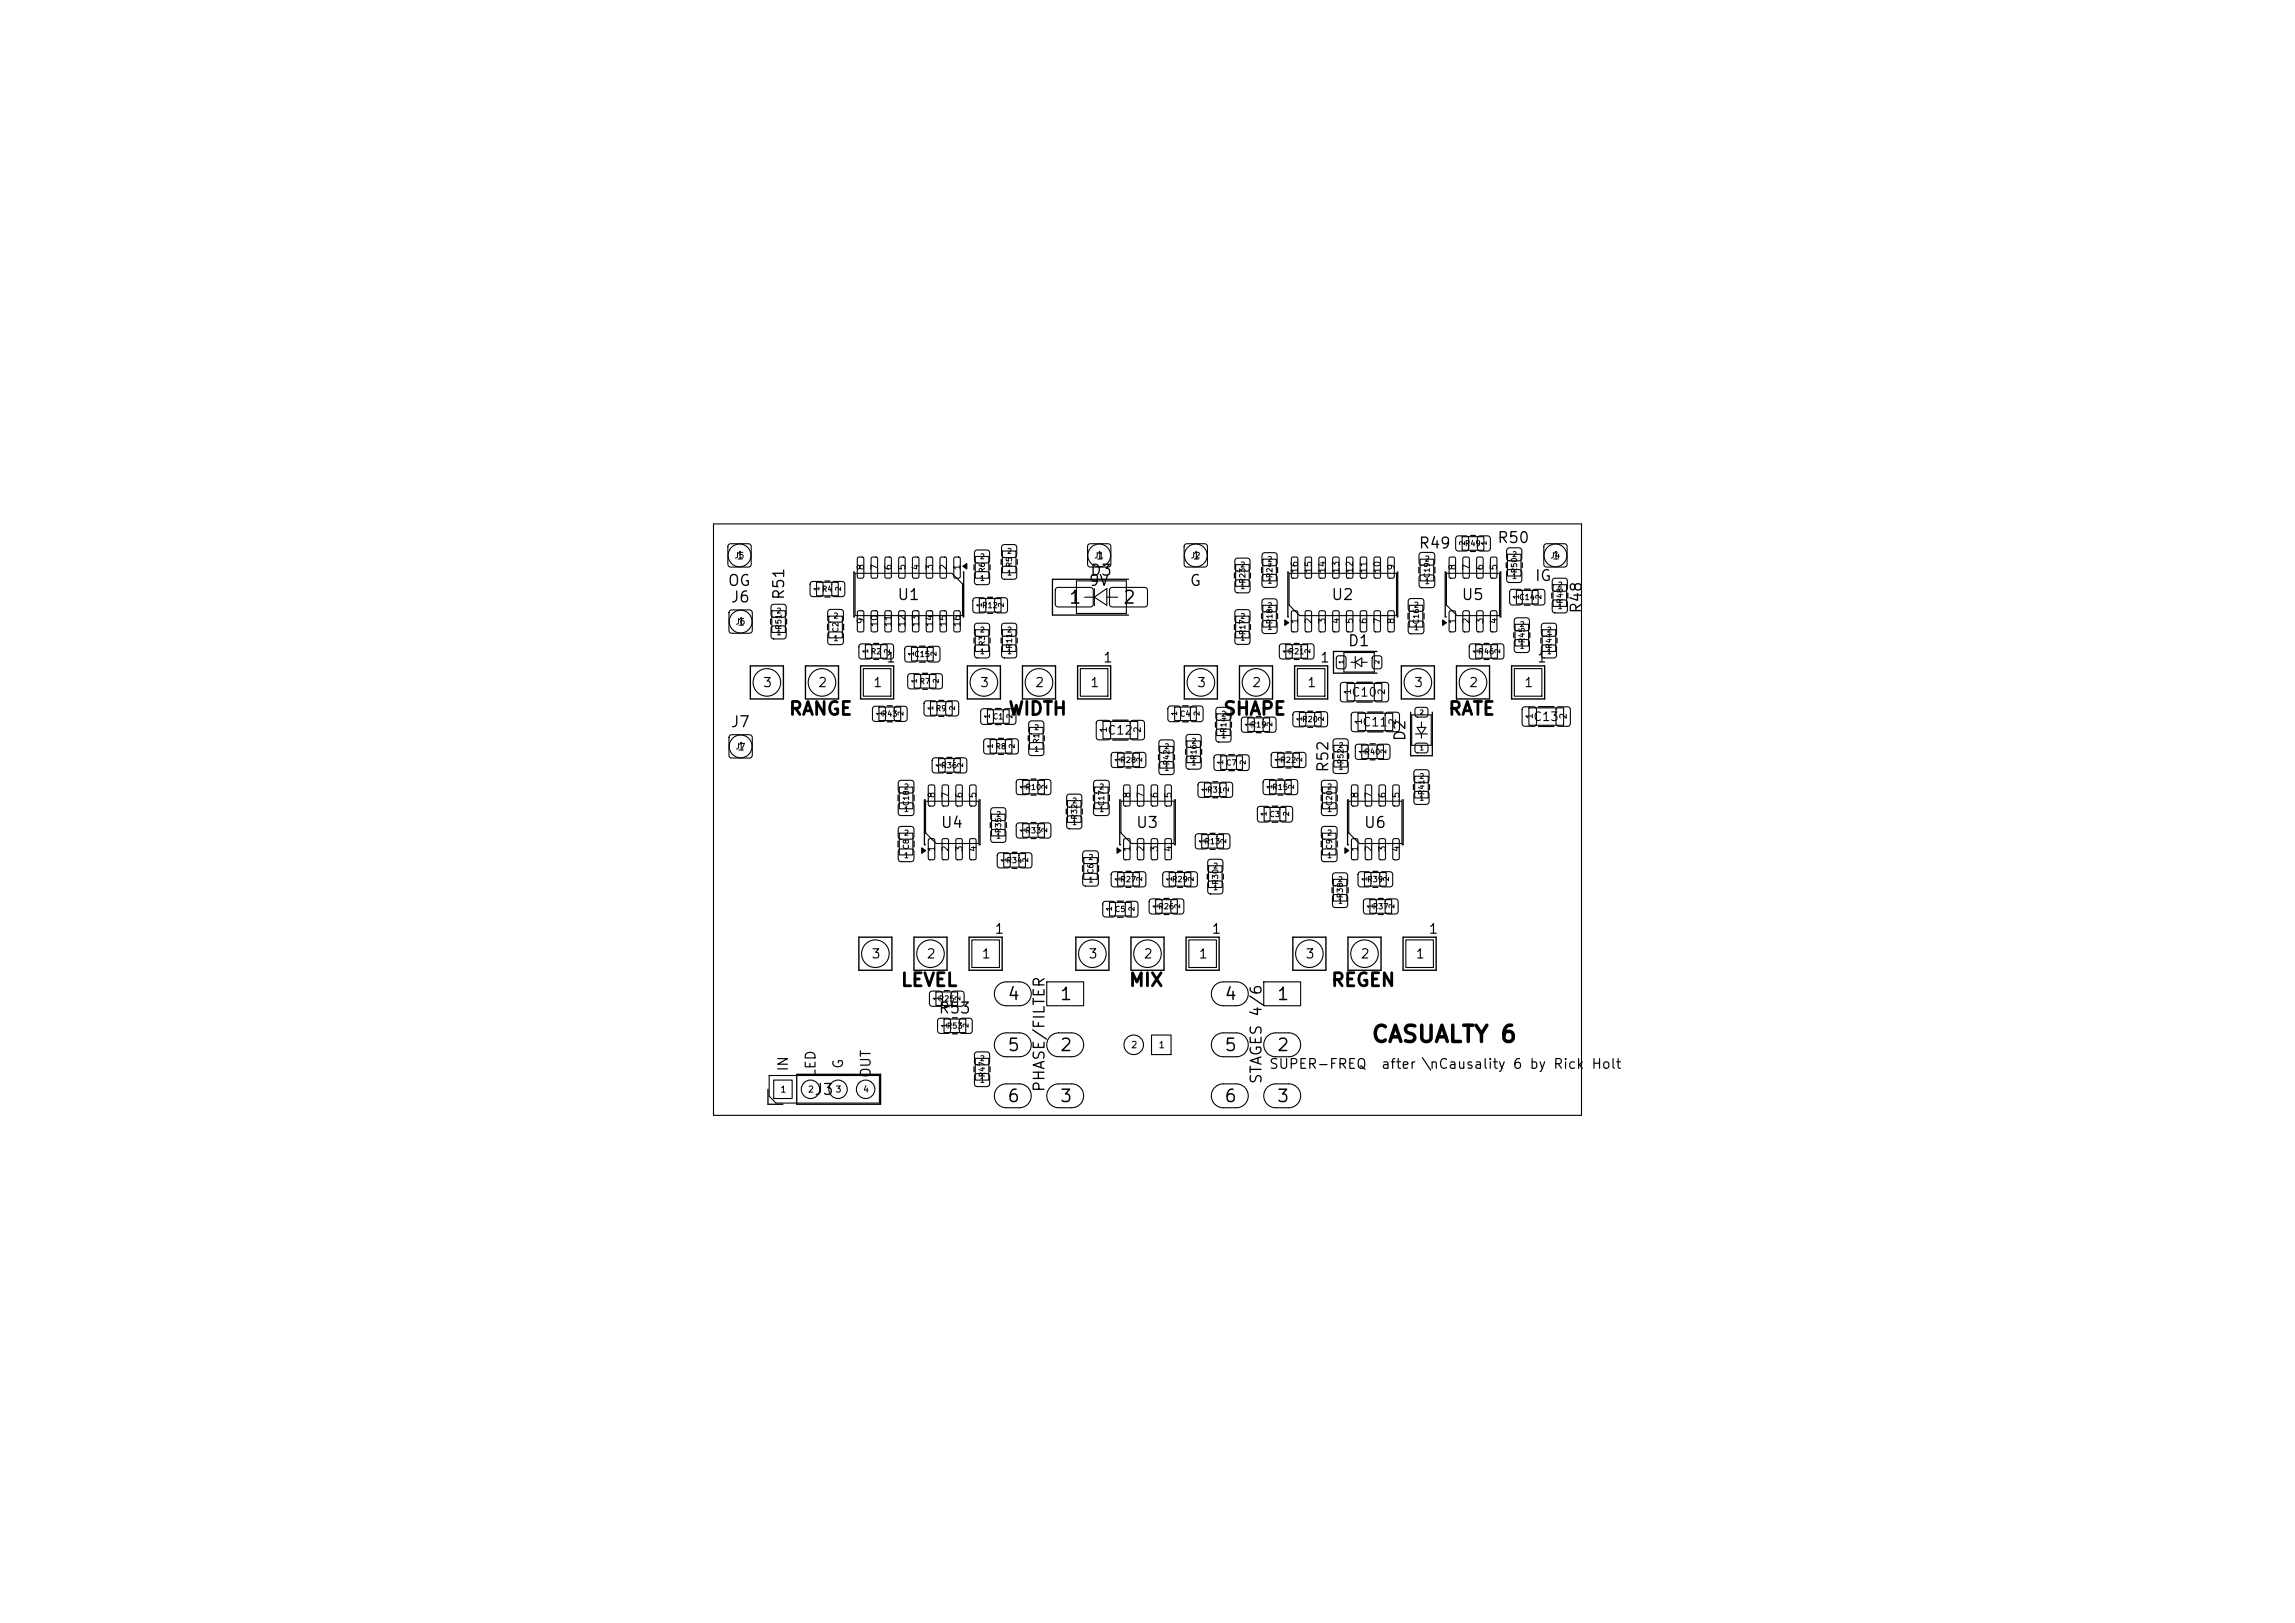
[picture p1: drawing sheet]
<svg xmlns="http://www.w3.org/2000/svg" width="297mm" height="210mm" viewBox="0 0 297 210" stroke-linecap="round" stroke-linejoin="round" font-family="sans-serif">
<defs><g id="words">
<text font-size="2.1" x="177.4" y="135.4">CASUALTY 6</text>
<g font-size="1.7">
<text x="102" y="93">RANGE</text>
<text x="130.4" y="93">WIDTH</text>
<text x="158.2" y="93">SHAPE</text>
<text x="187.3" y="93">RATE</text>
<text x="116.5" y="128.1">LEVEL</text>
<text x="146" y="128.1">MIX</text>
<text x="172.2" y="128.1">REGEN</text>
</g>
<g font-size="1.6">
<text x="138.2" y="78.5">1</text>
<text x="145.2" y="78.5">2</text>
<text x="130.3" y="129.8">4</text>
<text x="137.1" y="129.8">1</text>
<text x="158.4" y="129.8">4</text>
<text x="165.1" y="129.8">1</text>
<text x="130.3" y="136.4">5</text>
<text x="137.1" y="136.4">2</text>
<text x="158.4" y="136.4">5</text>
<text x="165.1" y="136.4">2</text>
<text x="130.3" y="143">6</text>
<text x="137.1" y="143">3</text>
<text x="158.4" y="143">6</text>
<text x="165.1" y="143">3</text>
</g>
<g font-size="1.4">
<text x="183.5" y="71.3">R49</text>
<text x="193.7" y="70.6">R50</text>
<text x="94.1" y="76.2">OG</text>
<text x="101.8" y="77.7" transform="rotate(-90 101.8 77.7)">R51</text>
<text x="116" y="78">U1</text>
<text x="140.8" y="76.2">9V</text>
<text x="141" y="74.8">D3</text>
<text x="153.9" y="76.2">G</text>
<text x="172.2" y="78">U2</text>
<text x="189" y="78">U5</text>
<text x="198.5" y="75.5">IG</text>
<text x="94.5" y="78.3">J6</text>
<text x="174.3" y="84">D1</text>
<text x="205" y="79.5" transform="rotate(-90 205 79.5)">R48</text>
<text x="94.5" y="94.5">J7</text>
<text x="172.3" y="100.1" transform="rotate(-90 172.3 100.1)">R52</text>
<text x="182.2" y="96" transform="rotate(-90 182.2 96)">D2</text>
<text x="121.6" y="107.5">U4</text>
<text x="146.9" y="107.5">U3</text>
<text x="176.4" y="107.5">U6</text>
<text x="121.4" y="131.5">R53</text>
<text x="105.3" y="142">J3</text>
<text x="135.5" y="141.4" transform="rotate(-90 135.5 141.4)">PHASE/FILTER</text>
<text x="163.6" y="140.4" transform="rotate(-90 163.6 140.4)">STAGES 4/6</text>
</g>
<g font-size="1.3">
<text x="114.6" y="86">1</text>
<text x="142.7" y="86">1</text>
<text x="170.7" y="86">1</text>
<text x="198.8" y="86">1</text>
<text x="128.6" y="121.1">1</text>
<text x="156.7" y="121.1">1</text>
<text x="184.8" y="121.1">1</text>
<text x="102.3" y="138.7" transform="rotate(-90 102.3 138.7)">IN</text>
<text x="105.9" y="139.5" transform="rotate(-90 105.9 139.5)">LED</text>
<text x="109.4" y="138.4" transform="rotate(-90 109.4 138.4)">G</text>
<text x="113" y="139.6" transform="rotate(-90 113 139.6)">OUT</text>
<text x="164.1" y="138.6">SUPER-FREQ</text>
<text x="178.7" y="138.6">after \nCausality 6 by Rick Holt</text>
</g>
<g font-size="1.2">
<text x="98.6" y="89.2">3</text>
<text x="105.8" y="89.2">2</text>
<text x="112.9" y="89.2">1</text>
<text x="126.7" y="89.2">3</text>
<text x="133.9" y="89.2">2</text>
<text x="141" y="89.2">1</text>
<text x="154.8" y="89.2">3</text>
<text x="161.9" y="89.2">2</text>
<text x="169.1" y="89.2">1</text>
<text x="182.9" y="89.2">3</text>
<text x="190" y="89.2">2</text>
<text x="197.2" y="89.2">1</text>
<text x="112.7" y="124.3">3</text>
<text x="119.8" y="124.3">2</text>
<text x="127" y="124.3">1</text>
<text x="140.8" y="124.3">3</text>
<text x="147.9" y="124.3">2</text>
<text x="155" y="124.3">1</text>
<text x="168.9" y="124.3">3</text>
<text x="176" y="124.3">2</text>
<text x="183.1" y="124.3">1</text>
</g>
<g font-size="1.1">
<text x="143.2" y="95.3">C12</text>
<text x="174.8" y="90.4">C10</text>
<text x="176.2" y="94.3">C11</text>
<text x="198.3" y="93.6">C13</text>
</g>
<g font-size="1">
<text x="95.2" y="72.6">1</text>
<text x="141.7" y="72.6">1</text>
<text x="154.2" y="72.6">1</text>
<text x="200.8" y="72.6">1</text>
<text x="95.3" y="81.2">1</text>
<text x="95.3" y="97.3">1</text>
</g>
<g font-size=".8">
<text x="112" y="73.9" transform="rotate(-90 112 73.9)">8</text>
<text x="113.8" y="73.9" transform="rotate(-90 113.8 73.9)">7</text>
<text x="115.6" y="73.9" transform="rotate(-90 115.6 73.9)">6</text>
<text x="117.4" y="73.9" transform="rotate(-90 117.4 73.9)">5</text>
<text x="119.1" y="73.9" transform="rotate(-90 119.1 73.9)">4</text>
<text x="120.9" y="73.9" transform="rotate(-90 120.9 73.9)">3</text>
<text x="122.7" y="73.9" transform="rotate(-90 122.7 73.9)">2</text>
<text x="124.5" y="73.9" transform="rotate(-90 124.5 73.9)">1</text>
<text x="168.2" y="74.3" transform="rotate(-90 168.2 74.3)">16</text>
<text x="170" y="74.3" transform="rotate(-90 170 74.3)">15</text>
<text x="171.7" y="74.3" transform="rotate(-90 171.7 74.3)">14</text>
<text x="173.5" y="74.3" transform="rotate(-90 173.5 74.3)">13</text>
<text x="175.3" y="74.3" transform="rotate(-90 175.3 74.3)">12</text>
<text x="177.1" y="74.3" transform="rotate(-90 177.1 74.3)">11</text>
<text x="178.9" y="74.3" transform="rotate(-90 178.9 74.3)">10</text>
<text x="180.7" y="73.9" transform="rotate(-90 180.7 73.9)">9</text>
<text x="188.6" y="73.9" transform="rotate(-90 188.6 73.9)">8</text>
<text x="190.4" y="73.9" transform="rotate(-90 190.4 73.9)">7</text>
<text x="192.2" y="73.9" transform="rotate(-90 192.2 73.9)">6</text>
<text x="193.9" y="73.9" transform="rotate(-90 193.9 73.9)">5</text>
<text x="112" y="80.8" transform="rotate(-90 112 80.8)">9</text>
<text x="113.8" y="81.2" transform="rotate(-90 113.8 81.2)">10</text>
<text x="115.6" y="81.2" transform="rotate(-90 115.6 81.2)">11</text>
<text x="117.4" y="81.2" transform="rotate(-90 117.4 81.2)">12</text>
<text x="119.1" y="81.2" transform="rotate(-90 119.1 81.2)">13</text>
<text x="120.9" y="81.2" transform="rotate(-90 120.9 81.2)">14</text>
<text x="122.7" y="81.2" transform="rotate(-90 122.7 81.2)">15</text>
<text x="124.5" y="81.2" transform="rotate(-90 124.5 81.2)">16</text>
<text x="168.2" y="80.8" transform="rotate(-90 168.2 80.8)">1</text>
<text x="170" y="80.8" transform="rotate(-90 170 80.8)">2</text>
<text x="171.7" y="80.8" transform="rotate(-90 171.7 80.8)">3</text>
<text x="173.5" y="80.8" transform="rotate(-90 173.5 80.8)">4</text>
<text x="175.3" y="80.8" transform="rotate(-90 175.3 80.8)">5</text>
<text x="177.1" y="80.8" transform="rotate(-90 177.1 80.8)">6</text>
<text x="178.9" y="80.8" transform="rotate(-90 178.9 80.8)">7</text>
<text x="180.7" y="80.8" transform="rotate(-90 180.7 80.8)">8</text>
<text x="188.6" y="80.8" transform="rotate(-90 188.6 80.8)">1</text>
<text x="190.4" y="80.8" transform="rotate(-90 190.4 80.8)">2</text>
<text x="192.2" y="80.8" transform="rotate(-90 192.2 80.8)">3</text>
<text x="193.9" y="80.8" transform="rotate(-90 193.9 80.8)">4</text>
<text x="175" y="90" transform="rotate(-90 175 90)">1</text>
<text x="179.4" y="90" transform="rotate(-90 179.4 90)">2</text>
<text x="143.4" y="94.9" transform="rotate(-90 143.4 94.9)">1</text>
<text x="147.8" y="94.9" transform="rotate(-90 147.8 94.9)">2</text>
<text x="176.4" y="93.8" transform="rotate(-90 176.4 93.8)">1</text>
<text x="180.8" y="93.8" transform="rotate(-90 180.8 93.8)">2</text>
<text x="198.6" y="93.1" transform="rotate(-90 198.6 93.1)">1</text>
<text x="202.9" y="93.1" transform="rotate(-90 202.9 93.1)">2</text>
<text x="121.2" y="103.4" transform="rotate(-90 121.2 103.4)">8</text>
<text x="123" y="103.4" transform="rotate(-90 123 103.4)">7</text>
<text x="124.8" y="103.4" transform="rotate(-90 124.8 103.4)">6</text>
<text x="126.5" y="103.4" transform="rotate(-90 126.5 103.4)">5</text>
<text x="146.5" y="103.4" transform="rotate(-90 146.5 103.4)">8</text>
<text x="148.3" y="103.4" transform="rotate(-90 148.3 103.4)">7</text>
<text x="150" y="103.4" transform="rotate(-90 150 103.4)">6</text>
<text x="151.8" y="103.4" transform="rotate(-90 151.8 103.4)">5</text>
<text x="176" y="103.4" transform="rotate(-90 176 103.4)">8</text>
<text x="177.7" y="103.4" transform="rotate(-90 177.7 103.4)">7</text>
<text x="179.5" y="103.4" transform="rotate(-90 179.5 103.4)">6</text>
<text x="181.3" y="103.4" transform="rotate(-90 181.3 103.4)">5</text>
<text x="121.2" y="110.3" transform="rotate(-90 121.2 110.3)">1</text>
<text x="123" y="110.3" transform="rotate(-90 123 110.3)">2</text>
<text x="124.8" y="110.3" transform="rotate(-90 124.8 110.3)">3</text>
<text x="126.5" y="110.3" transform="rotate(-90 126.5 110.3)">4</text>
<text x="146.5" y="110.3" transform="rotate(-90 146.5 110.3)">1</text>
<text x="148.3" y="110.3" transform="rotate(-90 148.3 110.3)">2</text>
<text x="150" y="110.3" transform="rotate(-90 150 110.3)">3</text>
<text x="151.8" y="110.3" transform="rotate(-90 151.8 110.3)">4</text>
<text x="176" y="110.3" transform="rotate(-90 176 110.3)">1</text>
<text x="177.7" y="110.3" transform="rotate(-90 177.7 110.3)">2</text>
<text x="179.5" y="110.3" transform="rotate(-90 179.5 110.3)">3</text>
<text x="181.3" y="110.3" transform="rotate(-90 181.3 110.3)">4</text>
<text x="146.3" y="135.8">2</text>
<text x="149.9" y="135.8">1</text>
<text x="100.9" y="141.6">1</text>
<text x="104.5" y="141.6">2</text>
<text x="108.1" y="141.6">3</text>
<text x="111.6" y="141.6">4</text>
</g>
<g font-size=".7">
<text x="130.3" y="71.8">2</text>
<text x="189.5" y="70.9">R49</text>
<text x="189.7" y="70.6" transform="rotate(-90 189.7 70.6)">2</text>
<text x="192.5" y="70.6" transform="rotate(-90 192.5 70.6)">1</text>
<text x="95" y="72.4">J5</text>
<text x="106.2" y="76.5" transform="rotate(-90 106.2 76.5)">1</text>
<text x="106.3" y="76.8">R4</text>
<text x="109" y="76.5" transform="rotate(-90 109 76.5)">2</text>
<text x="126.8" y="75.3">1</text>
<text x="126.8" y="72.5">2</text>
<text x="127.6" y="74.2" transform="rotate(-90 127.6 74.2)">R6</text>
<text x="130.3" y="74.6">1</text>
<text x="131.1" y="73.5" transform="rotate(-90 131.1 73.5)">R5</text>
<text x="141.5" y="72.4">J1</text>
<text x="154" y="72.4">J2</text>
<text x="160.5" y="76.4">1</text>
<text x="160.5" y="73.6">2</text>
<text x="161.3" y="75.6" transform="rotate(-90 161.3 75.6)">R23</text>
<text x="164" y="75.7">1</text>
<text x="164" y="72.9">2</text>
<text x="164.8" y="74.9" transform="rotate(-90 164.8 74.9)">R24</text>
<text x="184.3" y="75.7">1</text>
<text x="184.3" y="72.8">2</text>
<text x="185.2" y="74.9" transform="rotate(-90 185.2 74.9)">C19</text>
<text x="195.6" y="75">1</text>
<text x="195.6" y="72.2">2</text>
<text x="196.5" y="74.2" transform="rotate(-90 196.5 74.2)">R50</text>
<text x="196.5" y="77.8">C14</text>
<text x="196.7" y="77.6" transform="rotate(-90 196.7 77.6)">1</text>
<text x="199.6" y="77.6" transform="rotate(-90 199.6 77.6)">2</text>
<text x="200.6" y="72.4">J4</text>
<text x="201.5" y="76.2">2</text>
<text x="95.1" y="81">J6</text>
<text x="100.4" y="82.3">1</text>
<text x="100.4" y="79.5">2</text>
<text x="101.3" y="81.5" transform="rotate(-90 101.3 81.5)">R51</text>
<text x="107.8" y="83.1">1</text>
<text x="107.8" y="80.2">2</text>
<text x="108.7" y="81.9" transform="rotate(-90 108.7 81.9)">C2</text>
<text x="126.8" y="82">2</text>
<text x="127" y="78.9">R12</text>
<text x="127.2" y="78.7" transform="rotate(-90 127.2 78.7)">1</text>
<text x="127.6" y="83.7" transform="rotate(-90 127.6 83.7)">R3</text>
<text x="130" y="78.7" transform="rotate(-90 130 78.7)">2</text>
<text x="130.3" y="82">2</text>
<text x="160.5" y="83">1</text>
<text x="160.5" y="80.2">2</text>
<text x="161.3" y="82.3" transform="rotate(-90 161.3 82.3)">R17</text>
<text x="164" y="81.6">1</text>
<text x="164" y="78.8">2</text>
<text x="164.8" y="80.8" transform="rotate(-90 164.8 80.8)">R18</text>
<text x="182.9" y="81.7">1</text>
<text x="182.9" y="78.8">2</text>
<text x="183.8" y="80.8" transform="rotate(-90 183.8 80.8)">C16</text>
<text x="196.6" y="81.3">2</text>
<text x="197.5" y="83.3" transform="rotate(-90 197.5 83.3)">R45</text>
<text x="200.1" y="82">2</text>
<text x="201.5" y="79">1</text>
<text x="202.4" y="78.2" transform="rotate(-90 202.4 78.2)">R48</text>
<text x="112.5" y="84.6" transform="rotate(-90 112.5 84.6)">1</text>
<text x="112.6" y="84.8">R2</text>
<text x="115.3" y="84.6" transform="rotate(-90 115.3 84.6)">2</text>
<text x="118.2" y="85.2">C15</text>
<text x="118.4" y="85" transform="rotate(-90 118.4 85)">1</text>
<text x="118.8" y="88.5" transform="rotate(-90 118.8 88.5)">1</text>
<text x="118.9" y="88.7">R7</text>
<text x="121.3" y="85" transform="rotate(-90 121.3 85)">2</text>
<text x="121.6" y="88.5" transform="rotate(-90 121.6 88.5)">2</text>
<text x="126.8" y="84.8">1</text>
<text x="130.3" y="84.8">1</text>
<text x="131.1" y="84" transform="rotate(-90 131.1 84)">R11</text>
<text x="166.7" y="84.8">R21</text>
<text x="166.9" y="84.6" transform="rotate(-90 166.9 84.6)">1</text>
<text x="169.7" y="84.6" transform="rotate(-90 169.7 84.6)">2</text>
<text x="191.3" y="84.8">R46</text>
<text x="191.5" y="84.6" transform="rotate(-90 191.5 84.6)">1</text>
<text x="194.3" y="84.6" transform="rotate(-90 194.3 84.6)">2</text>
<text x="196.6" y="84.1">1</text>
<text x="200.1" y="84.8">1</text>
<text x="201" y="84" transform="rotate(-90 201 84)">R44</text>
<text x="114" y="92.9">R43</text>
<text x="114.2" y="92.7" transform="rotate(-90 114.2 92.7)">1</text>
<text x="117.1" y="92.7" transform="rotate(-90 117.1 92.7)">2</text>
<text x="120.9" y="92" transform="rotate(-90 120.9 92)">1</text>
<text x="121" y="92.2">R9</text>
<text x="123.7" y="92" transform="rotate(-90 123.7 92)">2</text>
<text x="128.3" y="93.1" transform="rotate(-90 128.3 93.1)">1</text>
<text x="128.4" y="93.3">C1</text>
<text x="131.2" y="93.1" transform="rotate(-90 131.2 93.1)">2</text>
<text x="133.8" y="94.6">2</text>
<text x="152.5" y="92.7" transform="rotate(-90 152.5 92.7)">1</text>
<text x="152.6" y="92.9">C4</text>
<text x="155.4" y="92.7" transform="rotate(-90 155.4 92.7)">2</text>
<text x="158" y="95.7">1</text>
<text x="158" y="92.9">2</text>
<text x="158.9" y="94.9" transform="rotate(-90 158.9 94.9)">R14</text>
<text x="161.8" y="94.3">R19</text>
<text x="162" y="94.1" transform="rotate(-90 162 94.1)">1</text>
<text x="164.8" y="94.1" transform="rotate(-90 164.8 94.1)">2</text>
<text x="168.4" y="93.6">R20</text>
<text x="168.7" y="93.4" transform="rotate(-90 168.7 93.4)">1</text>
<text x="171.5" y="93.4" transform="rotate(-90 171.5 93.4)">2</text>
<text x="95.1" y="97.1">J7</text>
<text x="121.8" y="99.6">R36</text>
<text x="122" y="99.4" transform="rotate(-90 122 99.4)">1</text>
<text x="124.8" y="99.4" transform="rotate(-90 124.8 99.4)">2</text>
<text x="128.6" y="96.9" transform="rotate(-90 128.6 96.9)">1</text>
<text x="128.8" y="97.1">R8</text>
<text x="131.5" y="96.9" transform="rotate(-90 131.5 96.9)">2</text>
<text x="133.8" y="97.4">1</text>
<text x="134.6" y="96.3" transform="rotate(-90 134.6 96.3)">R1</text>
<text x="144.9" y="98.9">R28</text>
<text x="145.1" y="98.7" transform="rotate(-90 145.1 98.7)">1</text>
<text x="147.9" y="98.7" transform="rotate(-90 147.9 98.7)">2</text>
<text x="150.6" y="99.9">1</text>
<text x="150.6" y="97.1">2</text>
<text x="151.5" y="99.1" transform="rotate(-90 151.5 99.1)">R42</text>
<text x="154.1" y="99.2">1</text>
<text x="154.1" y="96.4">2</text>
<text x="155" y="98.4" transform="rotate(-90 155 98.4)">R16</text>
<text x="158.4" y="99" transform="rotate(-90 158.4 99)">1</text>
<text x="158.6" y="99.2">C7</text>
<text x="161.4" y="99" transform="rotate(-90 161.4 99)">2</text>
<text x="165.6" y="98.9">R22</text>
<text x="165.9" y="98.7" transform="rotate(-90 165.9 98.7)">1</text>
<text x="168.7" y="98.7" transform="rotate(-90 168.7 98.7)">2</text>
<text x="173.2" y="99.7">1</text>
<text x="173.2" y="96.9">2</text>
<text x="174" y="99" transform="rotate(-90 174 99)">R52</text>
<text x="176.5" y="97.8">R40</text>
<text x="176.7" y="97.6" transform="rotate(-90 176.7 97.6)">1</text>
<text x="179.5" y="97.6" transform="rotate(-90 179.5 97.6)">2</text>
<text x="183.6" y="100.9">2</text>
<text x="116.9" y="105.2">1</text>
<text x="116.9" y="102.3">2</text>
<text x="117.8" y="104.4" transform="rotate(-90 117.8 104.4)">C18</text>
<text x="128.9" y="105.9">2</text>
<text x="129.7" y="107.9" transform="rotate(-90 129.7 107.9)">R35</text>
<text x="132.6" y="108">R33</text>
<text x="132.6" y="102.4">R10</text>
<text x="132.9" y="107.8" transform="rotate(-90 132.9 107.8)">1</text>
<text x="132.9" y="102.2" transform="rotate(-90 132.9 102.2)">1</text>
<text x="135.7" y="107.8" transform="rotate(-90 135.7 107.8)">2</text>
<text x="135.7" y="102.2" transform="rotate(-90 135.7 102.2)">2</text>
<text x="138.7" y="106.9">1</text>
<text x="138.7" y="104.1">2</text>
<text x="139.6" y="106.1" transform="rotate(-90 139.6 106.1)">R32</text>
<text x="142.2" y="105.2">1</text>
<text x="142.2" y="102.3">2</text>
<text x="143.1" y="104.4" transform="rotate(-90 143.1 104.4)">C17</text>
<text x="156.2" y="102.7">R31</text>
<text x="156.4" y="102.5" transform="rotate(-90 156.4 102.5)">1</text>
<text x="159.2" y="102.5" transform="rotate(-90 159.2 102.5)">2</text>
<text x="164.1" y="105.7" transform="rotate(-90 164.1 105.7)">1</text>
<text x="164.2" y="105.9">C3</text>
<text x="164.6" y="102.4">R15</text>
<text x="164.8" y="102.2" transform="rotate(-90 164.8 102.2)">1</text>
<text x="167" y="105.7" transform="rotate(-90 167 105.7)">2</text>
<text x="167.6" y="102.2" transform="rotate(-90 167.6 102.2)">2</text>
<text x="171.7" y="105.2">1</text>
<text x="171.7" y="102.3">2</text>
<text x="172.6" y="104.4" transform="rotate(-90 172.6 104.4)">C20</text>
<text x="183.6" y="103.7">1</text>
<text x="184.5" y="103" transform="rotate(-90 184.5 103)">R41</text>
<text x="116.9" y="111.2">1</text>
<text x="116.9" y="108.3">2</text>
<text x="117.8" y="110" transform="rotate(-90 117.8 110)">C8</text>
<text x="128.9" y="108.7">1</text>
<text x="130.2" y="111.9">R34</text>
<text x="130.4" y="111.7" transform="rotate(-90 130.4 111.7)">1</text>
<text x="133.2" y="111.7" transform="rotate(-90 133.2 111.7)">2</text>
<text x="140.8" y="111.4">2</text>
<text x="141.7" y="113.2" transform="rotate(-90 141.7 113.2)">C6</text>
<text x="155.8" y="109.4">R13</text>
<text x="156" y="109.2" transform="rotate(-90 156 109.2)">1</text>
<text x="156.9" y="112.5">2</text>
<text x="158.8" y="109.2" transform="rotate(-90 158.8 109.2)">2</text>
<text x="171.7" y="111.2">1</text>
<text x="171.7" y="108.3">2</text>
<text x="172.6" y="110" transform="rotate(-90 172.6 110)">C9</text>
<text x="140.8" y="114.4">1</text>
<text x="144.1" y="118" transform="rotate(-90 144.1 118)">1</text>
<text x="144.2" y="118.2">C5</text>
<text x="144.9" y="114.3">R27</text>
<text x="145.1" y="114.1" transform="rotate(-90 145.1 114.1)">1</text>
<text x="147" y="118" transform="rotate(-90 147 118)">2</text>
<text x="147.9" y="114.1" transform="rotate(-90 147.9 114.1)">2</text>
<text x="149.8" y="117.8">R26</text>
<text x="150.1" y="117.6" transform="rotate(-90 150.1 117.6)">1</text>
<text x="151.6" y="114.3">R29</text>
<text x="151.8" y="114.1" transform="rotate(-90 151.8 114.1)">1</text>
<text x="152.9" y="117.6" transform="rotate(-90 152.9 117.6)">2</text>
<text x="154.6" y="114.1" transform="rotate(-90 154.6 114.1)">2</text>
<text x="156.9" y="115.3">1</text>
<text x="157.8" y="114.5" transform="rotate(-90 157.8 114.5)">R30</text>
<text x="173.1" y="117.1">1</text>
<text x="173.1" y="114.3">2</text>
<text x="174" y="116.3" transform="rotate(-90 174 116.3)">R38</text>
<text x="176.9" y="114.3">R39</text>
<text x="177.1" y="114.1" transform="rotate(-90 177.1 114.1)">1</text>
<text x="177.6" y="117.8">R37</text>
<text x="177.8" y="117.6" transform="rotate(-90 177.8 117.6)">1</text>
<text x="179.9" y="114.1" transform="rotate(-90 179.9 114.1)">2</text>
<text x="180.6" y="117.6" transform="rotate(-90 180.6 117.6)">2</text>
<text x="121.4" y="129.8">R25</text>
<text x="121.6" y="129.6" transform="rotate(-90 121.6 129.6)">1</text>
<text x="124.4" y="129.6" transform="rotate(-90 124.4 129.6)">2</text>
<text x="122.5" y="133.3">R53</text>
<text x="122.7" y="133.1" transform="rotate(-90 122.7 133.1)">1</text>
<text x="125.5" y="133.1" transform="rotate(-90 125.5 133.1)">2</text>
<text x="126.8" y="137.4">2</text>
<text x="126.8" y="140.3">1</text>
<text x="127.6" y="139.5" transform="rotate(-90 127.6 139.5)">R47</text>
</g>
<g font-size=".6">
<text x="174" y="86" transform="rotate(-90 174 86)">1</text>
<text x="178.6" y="86" transform="rotate(-90 178.6 86)">2</text>
<text x="183.7" y="92.6">2</text>
<text x="183.7" y="97.2">1</text>
</g>
</g></defs>
<g fill="none" stroke="#000" stroke-width=".14">
<path d="M92.3 67.8h112.4v76.5h-112.4zM94.3 70.5l.2-.1h2.4a.35 .35 0 0 1 .3 .3v2.3a.35 .35 0 0 1-.3 .4h-2.4a.35 .35 0 0 1-.3-.4v-2.3zM94.4 79l.3-.1h2.3a.35 .35 0 0 1 .4 .4v2.3a.35 .35 0 0 1-.4 .3h-2.3a.35 .35 0 0 1-.4-.3v-2.3zM99.9 78.3l.2-.1h1.3a.35 .35 0 0 1 .3 .3v1a.35 .35 0 0 1-.3 .4h-1.3a.35 .35 0 0 1-.3-.4v-1zM99.9 79h1.7v2.8h-1.7zM104.9 75.3l.3-.1h1a.35 .35 0 0 1 .3 .4v1.3a.35 .35 0 0 1-.3 .3h-1a.35 .35 0 0 1-.4-.3v-1.3zM105.7 75.3h2.8v1.8h-2.8zM107.2 79l.3-.1h1.3a.35 .35 0 0 1 .3 .3v1a.35 .35 0 0 1-.3 .3h-1.3a.35 .35 0 0 1-.4-.3v-1zM107.3 79.7h1.7v2.8h-1.7zM107.7 75.3l.3-.1h1a.35 .35 0 0 1 .3 .4v1.3a.35 .35 0 0 1-.3 .3h-1a.35 .35 0 0 1-.4-.3v-1.3zM110.7 74.2h12.5l1.4 1.4v4.1h-13.9zM111 72.1h.6l.2 .1v2.4l-.1 .2h-.5l-.2-.1z"/>
<path d="M111 79.1l.6-.1 .2 .2v2.4l-.1 .1-.5 .1-.2-.2zM112.8 72.1h.6l.2 .1v2.4l-.2 .2h-.5l-.2-.1zM112.8 79.1l.6-.1 .2 .2v2.4l-.2 .1-.5 .1-.2-.2zM114.6 72.1h.5l.2 .1 .1 2.4-.2 .2h-.5l-.2-.1zM114.6 79.1l.5-.1 .2 .2 .1 2.4-.2 .1-.5 .1-.2-.2zM116.4 72.1h.5l.2 .1v2.4l-.1 .2h-.5l-.2-.1zM116.4 79.1l.5-.1 .2 .2v2.4l-.1 .1-.5 .1-.2-.2zM118.1 72.1h.6l.2 .1v2.4l-.1 .2h-.5l-.2-.1zM118.1 79.1l.6-.1 .2 .2v2.4l-.1 .1-.5 .1-.2-.2zM119.9 72.1h.6l.2 .1v2.4l-.1 .2h-.5l-.2-.1zM119.9 79.1l.6-.1 .2 .2v2.4l-.1 .1-.5 .1-.2-.2zM121.7 72.1h.6l.2 .1v2.4l-.1 .2h-.5l-.2-.1z"/>
<path d="M121.7 79.1l.6-.1 .2 .2v2.4l-.1 .1-.5 .1-.2-.2zM123.5 72.1h.6l.2 .1v2.4l-.2 .2h-.5l-.2-.1zM123.5 79.1l.6-.1 .2 .2v2.4l-.2 .1-.5 .1-.2-.2zM126 77.4l.2-.1h1a.35 .35 0 0 1 .4 .4v1.3a.35 .35 0 0 1-.4 .3h-1a.35 .35 0 0 1-.3-.3v-1.3zM126.2 74.1l.3-.1h1.2a.35 .35 0 0 1 .4 .3v1a.35 .35 0 0 1-.4 .4h-1.2a.35 .35 0 0 1-.4-.4v-1zM126.2 71.3l.3-.1h1.2a.35 .35 0 0 1 .4 .3v1a.35 .35 0 0 1-.4 .3h-1.2a.35 .35 0 0 1-.4-.3v-1zM126.2 72h1.8v2.8h-1.8zM126.7 77.4h2.8v1.8h-2.8zM128.8 77.4l.3-.1h.9a.35 .35 0 0 1 .4 .4v1.3a.35 .35 0 0 1-.4 .3h-.9a.35 .35 0 0 1-.4-.3v-1.3zM129.7 73.4l.3-.1h1.2a.35 .35 0 0 1 .4 .3v1a.35 .35 0 0 1-.4 .4h-1.2a.35 .35 0 0 1-.4-.4v-1zM129.7 70.6l.3-.1h1.2a.35 .35 0 0 1 .4 .3v1a.35 .35 0 0 1-.4 .3h-1.2a.35 .35 0 0 1-.4-.3v-1zM129.7 71.3h1.8v2.8h-1.8z"/>
<path d="M136.7 76.1l.2-.1h4.2a.35 .35 0 0 1 .4 .4v1.8a.35 .35 0 0 1-.4 .3h-4.2a.35 .35 0 0 1-.3-.3v-1.8zM139.3 75.2h6.5v4.2h-6.5zM140.4 77.3h1.2M140.8 70.5l.3-.1h2.3a.35 .35 0 0 1 .4 .3v2.3a.35 .35 0 0 1-.4 .4h-2.3a.35 .35 0 0 1-.4-.4v-2.3zM141.6 76.1v2.3M141.6 77.3l1.6-1.2v2.2zM143.2 77.3h1.4M143.7 76.1l.2-.1h4.3a.35 .35 0 0 1 .3 .4v1.8a.35 .35 0 0 1-.3 .3h-4.3a.35 .35 0 0 1-.3-.3v-1.8zM153.3 70.5l.3-.1h2.3a.35 .35 0 0 1 .4 .3v2.3a.35 .35 0 0 1-.4 .4h-2.3a.35 .35 0 0 1-.4-.4v-2.3zM159.9 79l.3-.1h1.2a.35 .35 0 0 1 .4 .3v1a.35 .35 0 0 1-.4 .4h-1.2a.35 .35 0 0 1-.4-.4v-1zM159.9 75.1l.3-.1h1.2a.35 .35 0 0 1 .4 .4v1a.35 .35 0 0 1-.4 .3h-1.2a.35 .35 0 0 1-.4-.3v-1zM159.9 72.3l.3-.1h1.2a.35 .35 0 0 1 .4 .4v1a.35 .35 0 0 1-.4 .3h-1.2a.35 .35 0 0 1-.4-.3v-1z"/>
<path d="M159.9 79.7h1.8v2.8h-1.8zM159.9 73.1h1.8v2.8h-1.8zM163.4 74.4l.3-.1h1.2a.35 .35 0 0 1 .4 .4v1a.35 .35 0 0 1-.4 .3h-1.2a.35 .35 0 0 1-.4-.3v-1zM163.4 71.6l.3-.1h1.2a.35 .35 0 0 1 .4 .4v.9a.35 .35 0 0 1-.4 .4h-1.2a.35 .35 0 0 1-.4-.4v-.9zM163.4 77.6l.3-.1h1.2a.35 .35 0 0 1 .4 .3v1a.35 .35 0 0 1-.4 .4h-1.2a.35 .35 0 0 1-.4-.4v-1zM163.4 72.4h1.8v2.8h-1.8zM163.4 78.3h1.8v2.8h-1.8zM166.8 74.2h13.9v5.5h-12.5l-1.4-1.4zM167.2 79.1l.5-.1 .2 .2 .1 2.4-.2 .1-.5 .1-.2-.2zM167.2 72.1h.5l.2 .1 .1 2.4-.2 .2h-.5l-.2-.1zM169 79.1l.5-.1 .2 .2v2.4l-.1 .1-.5 .1-.2-.2zM169 72.1h.5l.2 .1v2.4l-.1 .2h-.5l-.2-.1z"/>
<path d="M170.7 79.1l.6-.1 .2 .2v2.4l-.1 .1-.5 .1-.2-.2zM170.7 72.1h.6l.2 .1v2.4l-.1 .2h-.5l-.2-.1zM172.5 79.1l.6-.1 .2 .2v2.4l-.1 .1-.5 .1-.2-.2zM172.5 72.1h.6l.2 .1v2.4l-.1 .2h-.5l-.2-.1zM174.3 79.1l.6-.1 .2 .2v2.4l-.1 .1-.5 .1-.2-.2zM174.3 72.1h.6l.2 .1v2.4l-.1 .2h-.5l-.2-.1zM176.1 79.1l.6-.1 .2 .2v2.4l-.2 .1-.5 .1-.2-.2zM176.1 72.1h.6l.2 .1v2.4l-.2 .2h-.5l-.2-.1zM177.9 79.1l.5-.1 .2 .2 .1 2.4-.2 .1-.5 .1-.2-.2zM177.9 72.1h.5l.2 .1 .1 2.4-.2 .2h-.5l-.2-.1zM179.7 79.1l.5-.1 .2 .2v2.4l-.1 .1-.5 .1-.2-.2zM179.7 72.1h.5l.2 .1v2.4l-.1 .2h-.5l-.2-.1z"/>
<path d="M182.3 77.6l.3-.2h1.3a.35 .35 0 0 1 .4 .4v.9a.35 .35 0 0 1-.4 .4h-1.3a.35 .35 0 0 1-.4-.4v-.9zM182.4 78.3h1.7v2.8h-1.7zM183.7 74.5l.3-.1h1.3a.35 .35 0 0 1 .4 .3v1a.35 .35 0 0 1-.4 .3h-1.3a.35 .35 0 0 1-.4-.3v-1zM183.7 71.6l.3-.1h1.3a.35 .35 0 0 1 .4 .3v1a.35 .35 0 0 1-.4 .3h-1.3a.35 .35 0 0 1-.4-.3v-1zM183.8 72.4h1.7v2.8h-1.7zM187.2 74.2h6.9v5.5h-5.5l-1.4-1.4zM187.6 79.1l.6-.1 .2 .2v2.4l-.2 .1-.5 .1-.2-.2zM187.6 72.1h.6l.2 .1v2.4l-.2 .2h-.5l-.2-.1zM188.5 69.4l.2-.1h1a.35 .35 0 0 1 .4 .4v1.3a.35 .35 0 0 1-.4 .3h-1a.35 .35 0 0 1-.3-.3v-1.3zM189.2 69.4h2.8v1.8h-2.8zM189.4 79.1l.5-.1 .2 .2 .1 2.4-.2 .1-.5 .1-.2-.2zM189.4 72.1h.5l.2 .1 .1 2.4-.2 .2h-.5l-.2-.1z"/>
<path d="M191.2 79.1l.5-.1 .2 .2v2.4l-.1 .1-.5 .1-.2-.2zM191.2 72.1h.5l.2 .1v2.4l-.1 .2h-.5l-.2-.1zM191.3 69.4l.2-.1h1a.35 .35 0 0 1 .4 .4v1.3a.35 .35 0 0 1-.4 .3h-1a.35 .35 0 0 1-.3-.3v-1.3zM192.9 79.1l.6-.1 .2 .2v2.4l-.1 .1-.5 .1-.2-.2zM192.9 72.1h.6l.2 .1v2.4l-.1 .2h-.5l-.2-.1zM195.1 73.8l.2-.1h1.3a.35 .35 0 0 1 .3 .3v1a.35 .35 0 0 1-.3 .4h-1.3a.35 .35 0 0 1-.3-.4v-1zM195.1 71l.2-.1h1.3a.35 .35 0 0 1 .3 .3v1a.35 .35 0 0 1-.3 .4h-1.3a.35 .35 0 0 1-.3-.4v-1zM195.1 71.7h1.7v2.8h-1.7zM195.5 76.4l.2-.1h1a.35 .35 0 0 1 .3 .3v1.3a.35 .35 0 0 1-.3 .4h-1a.35 .35 0 0 1-.3-.4v-1.3zM196.2 76.4h2.9v1.7h-2.9zM198.4 76.4l.2-.1h1a.35 .35 0 0 1 .3 .3v1.3a.35 .35 0 0 1-.3 .4h-1a.35 .35 0 0 1-.3-.4v-1.3zM199.9 70.5l.2-.1h2.4a.35 .35 0 0 1 .3 .3v2.3a.35 .35 0 0 1-.3 .4h-2.4a.35 .35 0 0 1-.3-.4v-2.3z"/>
<path d="M201 77.7l.2-.1h1.3a.35 .35 0 0 1 .3 .4v1a.35 .35 0 0 1-.3 .3h-1.3a.35 .35 0 0 1-.3-.3v-1zM201 74.9l.2-.1h1.3a.35 .35 0 0 1 .3 .4v.9a.35 .35 0 0 1-.3 .4h-1.3a.35 .35 0 0 1-.3-.4v-.9zM201 75.7h1.7v2.8h-1.7zM94.4 95.2l.3-.1h2.3a.35 .35 0 0 1 .4 .3v2.3a.35 .35 0 0 1-.4 .4h-2.3a.35 .35 0 0 1-.4-.4v-2.3zM99.9 81.1l.2-.1h1.3a.35 .35 0 0 1 .3 .3v1a.35 .35 0 0 1-.3 .4h-1.3a.35 .35 0 0 1-.3-.4v-1zM107.2 81.9l.3-.1h1.3a.35 .35 0 0 1 .3 .3v1a.35 .35 0 0 1-.3 .3h-1.3a.35 .35 0 0 1-.4-.3v-1zM111.3 83.4l.2-.1h1a.35 .35 0 0 1 .3 .4v1.2a.35 .35 0 0 1-.3 .4h-1a.35 .35 0 0 1-.3-.4v-1.2zM111.7 86.5h3.6v3.6h-3.6zM112 83.4h2.8v1.8h-2.8zM113 91.5l.3-.1h.9a.35 .35 0 0 1 .4 .3v1.3a.35 .35 0 0 1-.4 .3h-.9a.35 .35 0 0 1-.4-.3v-1.3zM113.7 91.5h2.9v1.7h-2.9zM114.1 83.4l.2-.1h1a.35 .35 0 0 1 .3 .4v1.2a.35 .35 0 0 1-.3 .4h-1a.35 .35 0 0 1-.3-.4v-1.2z"/>
<path d="M115.8 91.5l.3-.1h.9a.35 .35 0 0 1 .4 .3v1.3a.35 .35 0 0 1-.4 .3h-.9a.35 .35 0 0 1-.4-.3v-1.3zM117.2 83.7l.2-.1h1a.35 .35 0 0 1 .3 .4v1.3a.35 .35 0 0 1-.3 .4h-1a.35 .35 0 0 1-.3-.4v-1.3zM117.6 87.3l.2-.1h1a.35 .35 0 0 1 .4 .3v1.3a.35 .35 0 0 1-.4 .3h-1a.35 .35 0 0 1-.3-.3v-1.3zM118 83.8h2.8v1.7h-2.8zM118.3 87.3h2.8v1.7h-2.8zM119.7 90.8l.2-.1h1a.35 .35 0 0 1 .4 .3v1.3a.35 .35 0 0 1-.4 .3h-1a.35 .35 0 0 1-.3-.3v-1.3zM120.1 83.7l.2-.1h1a.35 .35 0 0 1 .3 .4v1.3a.35 .35 0 0 1-.3 .4h-1a.35 .35 0 0 1-.3-.4v-1.3zM120.4 87.3l.2-.1h1a.35 .35 0 0 1 .4 .3v1.3a.35 .35 0 0 1-.4 .3h-1a.35 .35 0 0 1-.3-.3v-1.3zM120.4 90.8h2.8v1.7h-2.8zM120.7 98.2l.3-.1h1a.35 .35 0 0 1 .3 .3v1.3a.35 .35 0 0 1-.3 .3h-1a.35 .35 0 0 1-.4-.3v-1.3zM121.5 98.2h2.8v1.7h-2.8zM122.5 90.8l.2-.1h1a.35 .35 0 0 1 .4 .3v1.3a.35 .35 0 0 1-.4 .3h-1a.35 .35 0 0 1-.3-.3v-1.3z"/>
<path d="M123.5 98.2l.3-.1h1a.35 .35 0 0 1 .3 .3v1.3a.35 .35 0 0 1-.3 .3h-1a.35 .35 0 0 1-.4-.3v-1.3zM126.2 83.6l.3-.2h1.2a.35 .35 0 0 1 .4 .4v1a.35 .35 0 0 1-.4 .3h-1.2a.35 .35 0 0 1-.4-.3v-1zM126.2 80.7l.3-.1h1.2a.35 .35 0 0 1 .4 .4v1a.35 .35 0 0 1-.4 .3h-1.2a.35 .35 0 0 1-.4-.3v-1zM126.2 81.5h1.8v2.8h-1.8zM127 91.8l.3-.1h.9a.35 .35 0 0 1 .4 .4v1.3a.35 .35 0 0 1-.4 .3h-.9a.35 .35 0 0 1-.4-.3v-1.3zM127.4 95.7l.2-.1h1a.35 .35 0 0 1 .4 .3v1.3a.35 .35 0 0 1-.4 .4h-1a.35 .35 0 0 1-.3-.4v-1.3zM127.8 91.8h2.8v1.8h-2.8zM128.1 95.7h2.8v1.8h-2.8zM129.7 83.6l.3-.2h1.2a.35 .35 0 0 1 .4 .4v1a.35 .35 0 0 1-.4 .3h-1.2a.35 .35 0 0 1-.4-.3v-1zM129.7 80.7l.3-.1h1.2a.35 .35 0 0 1 .4 .4v1a.35 .35 0 0 1-.4 .3h-1.2a.35 .35 0 0 1-.4-.3v-1zM129.7 81.5h1.8v2.8h-1.8zM129.9 91.8l.3-.1h.9a.35 .35 0 0 1 .4 .4v1.3a.35 .35 0 0 1-.4 .3h-.9a.35 .35 0 0 1-.4-.3v-1.3z"/>
<path d="M130.2 95.7l.3-.1h.9a.35 .35 0 0 1 .4 .3v1.3a.35 .35 0 0 1-.4 .4h-.9a.35 .35 0 0 1-.4-.4v-1.3zM133.2 96.2l.3-.1h1.2a.35 .35 0 0 1 .4 .3v1a.35 .35 0 0 1-.4 .4h-1.2a.35 .35 0 0 1-.4-.4v-1zM133.2 93.4l.3-.1h1.2a.35 .35 0 0 1 .4 .3v1a.35 .35 0 0 1-.4 .4h-1.2a.35 .35 0 0 1-.4-.4v-1zM133.2 94.1h1.8v2.8h-1.8zM139.8 86.5h3.6v3.6h-3.6zM142 93.3l.2-.1h1.2a.35 .35 0 0 1 .3 .4v1.8a.35 .35 0 0 1-.3 .3h-1.2a.35 .35 0 0 1-.3-.3v-1.8zM142.7 93.3h4.5v2.3h-4.5zM143.9 97.5l.2-.1h1a.35 .35 0 0 1 .4 .3v1.3a.35 .35 0 0 1-.4 .3h-1a.35 .35 0 0 1-.3-.3v-1.3zM144.6 97.5h2.8v1.7h-2.8zM146.4 93.3l.2-.1h1.2a.35 .35 0 0 1 .3 .4v1.8a.35 .35 0 0 1-.3 .3h-1.2a.35 .35 0 0 1-.3-.3v-1.8zM146.7 97.5l.3-.1h.9a.35 .35 0 0 1 .4 .3v1.3a.35 .35 0 0 1-.4 .3h-.9a.35 .35 0 0 1-.4-.3v-1.3zM150.1 98.6l.2-.1h1.3a.35 .35 0 0 1 .3 .4v1a.35 .35 0 0 1-.3 .3h-1.3a.35 .35 0 0 1-.3-.3v-1z"/>
<path d="M150.1 95.8l.2-.1h1.3a.35 .35 0 0 1 .3 .4v1a.35 .35 0 0 1-.3 .3h-1.3a.35 .35 0 0 1-.3-.3v-1zM150.1 96.6h1.7v2.8h-1.7zM151.2 91.5l.3-.2h.9a.35 .35 0 0 1 .4 .4v1.3a.35 .35 0 0 1-.4 .4h-.9a.35 .35 0 0 1-.4-.4v-1.3zM152 91.5h2.8v1.7h-2.8zM153.6 97.9l.2-.1h1.3a.35 .35 0 0 1 .4 .4v1a.35 .35 0 0 1-.4 .3h-1.3a.35 .35 0 0 1-.3-.3v-1zM153.6 95.1l.2-.1h1.3a.35 .35 0 0 1 .4 .4v1a.35 .35 0 0 1-.4 .3h-1.3a.35 .35 0 0 1-.3-.3v-1zM153.6 95.9h1.7v2.8h-1.7zM154.2 91.5l.2-.2h.9a.35 .35 0 0 1 .4 .4v1.3a.35 .35 0 0 1-.4 .4h-.9a.35 .35 0 0 1-.4-.4v-1.3zM157.2 97.8l.3-.1h.9a.35 .35 0 0 1 .4 .3v1.4a.35 .35 0 0 1-.4 .3h-.9a.35 .35 0 0 1-.4-.3v-1.4zM157.5 94.4l.2-.1h1.3a.35 .35 0 0 1 .3 .4v1a.35 .35 0 0 1-.3 .3h-1.3a.35 .35 0 0 1-.4-.3v-1zM157.5 91.6l.2-.1h1.3a.35 .35 0 0 1 .3 .4v1a.35 .35 0 0 1-.3 .3h-1.3a.35 .35 0 0 1-.4-.3v-1zM157.5 92.4h1.7v2.8h-1.7z"/>
<path d="M158 97.8h2.8v1.8h-2.8zM159.9 81.8l.3-.1h1.2a.35 .35 0 0 1 .4 .3v1a.35 .35 0 0 1-.4 .4h-1.2a.35 .35 0 0 1-.4-.4v-1zM160.1 97.8l.3-.1h.9a.35 .35 0 0 1 .4 .3v1.4a.35 .35 0 0 1-.4 .3h-.9a.35 .35 0 0 1-.4-.3v-1.4zM160.7 92.9l.3-.1h1a.35 .35 0 0 1 .3 .3v1.3a.35 .35 0 0 1-.3 .4h-1a.35 .35 0 0 1-.4-.4v-1.3zM161.5 92.9h2.8v1.7h-2.8zM163.4 80.4l.3-.1h1.2a.35 .35 0 0 1 .4 .3v1a.35 .35 0 0 1-.4 .4h-1.2a.35 .35 0 0 1-.4-.4v-1zM163.6 92.9l.2-.1h1a.35 .35 0 0 1 .3 .3v1.3a.35 .35 0 0 1-.3 .4h-1a.35 .35 0 0 1-.3-.4v-1.3zM164.6 97.5l.3-.1h.9a.35 .35 0 0 1 .4 .3v1.3a.35 .35 0 0 1-.4 .3h-.9a.35 .35 0 0 1-.4-.3v-1.3zM165.4 97.5h2.8v1.7h-2.8zM165.7 83.4l.2-.1h1a.35 .35 0 0 1 .3 .4v1.2a.35 .35 0 0 1-.3 .4h-1a.35 .35 0 0 1-.3-.4v-1.2zM166.4 83.4h2.8v1.8h-2.8zM167.4 92.2l.3-.1h1a.35 .35 0 0 1 .3 .3v1.3a.35 .35 0 0 1-.3 .4h-1a.35 .35 0 0 1-.4-.4v-1.3z"/>
<path d="M167.4 97.5l.3-.1h1a.35 .35 0 0 1 .3 .3v1.3a.35 .35 0 0 1-.3 .3h-1a.35 .35 0 0 1-.4-.3v-1.3zM167.9 86.5h3.6v3.6h-3.6zM168.2 92.2h2.8v1.7h-2.8zM168.5 83.4l.2-.1h1a.35 .35 0 0 1 .4 .4v1.2a.35 .35 0 0 1-.4 .4h-1a.35 .35 0 0 1-.3-.4v-1.2zM170.2 92.2l.3-.1h1a.35 .35 0 0 1 .3 .3v1.3a.35 .35 0 0 1-.3 .4h-1a.35 .35 0 0 1-.4-.4v-1.3zM172.6 98.5l.3-.1h1.2a.35 .35 0 0 1 .4 .4v.9a.35 .35 0 0 1-.4 .4h-1.2a.35 .35 0 0 1-.4-.4v-.9zM172.6 95.7l.3-.1h1.2a.35 .35 0 0 1 .4 .3v1a.35 .35 0 0 1-.4 .4h-1.2a.35 .35 0 0 1-.4-.4v-1zM172.6 96.4h1.8v2.8h-1.8zM173 84.9h.2h.7h.2l.1 .3v1l-.1 .2-.2 .1h-.7l-.2-.1-.1-.2v-1zM173.6 88.4l.2-.1h1.2a.35 .35 0 0 1 .3 .3v1.9a.35 .35 0 0 1-.3 .3h-1.2a.35 .35 0 0 1-.3-.3v-1.9zM173.9 84.4h3.9v2.6h-3.9zM174.3 88.4h4.5v2.3h-4.5z"/>
<path d="M174.8 85.7h.6M175 92.3l.2-.1h1.2a.35 .35 0 0 1 .3 .3v1.8a.35 .35 0 0 1-.3 .4h-1.2a.35 .35 0 0 1-.3-.4v-1.8zM175.4 84.9v1.6M175.4 85.7l.8-.6v1.2zM175.5 96.4l.2-.1h1a.35 .35 0 0 1 .4 .3v1.3a.35 .35 0 0 1-.4 .4h-1a.35 .35 0 0 1-.3-.4v-1.3zM175.7 92.3h4.5v2.2h-4.5zM176.2 96.4h2.8v1.8h-2.8zM176.2 85.7h.7M177.7 84.9h.2h.6h.2l.1 .3v1l-.1 .2-.2 .1h-.6l-.2-.1-.1-.2v-1zM178 88.4l.2-.1h1.2a.35 .35 0 0 1 .3 .3v1.9a.35 .35 0 0 1-.3 .3h-1.2a.35 .35 0 0 1-.4-.3v-1.9zM178.3 96.4l.2-.1h1a.35 .35 0 0 1 .4 .3v1.3a.35 .35 0 0 1-.4 .4h-1a.35 .35 0 0 1-.3-.4v-1.3zM179.4 92.3l.2-.1h1.2a.35 .35 0 0 1 .3 .3v1.8a.35 .35 0 0 1-.3 .4h-1.2a.35 .35 0 0 1-.3-.4v-1.8z"/>
<path d="M182.3 80.5l.3-.1h1.3a.35 .35 0 0 1 .4 .3v1a.35 .35 0 0 1-.4 .3h-1.3a.35 .35 0 0 1-.4-.3v-1zM182.7 92.5h2.5v3.9h-2.5zM183.1 99.7l.2-.1h1.3a.35 .35 0 0 1 .3 .3v1a.35 .35 0 0 1-.3 .4h-1.3a.35 .35 0 0 1-.3-.4v-1zM183.2 95h1.5M183.2 96.3l.2-.1h1.1l.2 .1 .1 .2v.6l-.1 .2-.2 .1h-1.1l-.2-.1-.1-.2v-.6zM183.2 91.6l.2-.1h1.1l.2 .1 .1 .2v.7l-.1 .2-.2 .1h-1.1l-.2-.1-.1-.2v-.7zM183.4 94.1h1.1l-.5 .9zM184 93.4v.7M184 95v.5M190.2 83.4l.3-.1h1a.35 .35 0 0 1 .3 .4v1.2a.35 .35 0 0 1-.3 .4h-1a.35 .35 0 0 1-.4-.4v-1.2zM191 83.4h2.8v1.8h-2.8zM193 83.4l.3-.1h1a.35 .35 0 0 1 .3 .4v1.2a.35 .35 0 0 1-.3 .4h-1a.35 .35 0 0 1-.4-.4v-1.2z"/>
<path d="M196 86.5h3.5v3.6h-3.5zM196.1 82.9l.2-.2h1.3a.35 .35 0 0 1 .3 .4v1a.35 .35 0 0 1-.3 .3h-1.3a.35 .35 0 0 1-.3-.3v-1zM196.1 80l.2-.1h1.3a.35 .35 0 0 1 .3 .4v1a.35 .35 0 0 1-.3 .3h-1.3a.35 .35 0 0 1-.3-.3v-1zM196.1 80.8h1.7v2.8h-1.7zM197.1 91.6l.2-.1h1.2a.35 .35 0 0 1 .3 .3v1.8a.35 .35 0 0 1-.3 .4h-1.2a.35 .35 0 0 1-.3-.4v-1.8zM197.9 91.6h4.5v2.2h-4.5zM199.6 83.6l.2-.2h1.3a.35 .35 0 0 1 .3 .4v1a.35 .35 0 0 1-.3 .3h-1.3a.35 .35 0 0 1-.3-.3v-1zM199.6 80.7l.2-.1h1.3a.35 .35 0 0 1 .3 .4v1a.35 .35 0 0 1-.3 .3h-1.3a.35 .35 0 0 1-.3-.3v-1zM199.6 81.5h1.7v2.8h-1.7zM201.5 91.6l.2-.1h1.2a.35 .35 0 0 1 .3 .3v1.8a.35 .35 0 0 1-.3 .4h-1.2a.35 .35 0 0 1-.3-.4v-1.8zM116.3 110l.3-.2h1.3a.35 .35 0 0 1 .4 .4v.9a.35 .35 0 0 1-.4 .4h-1.3a.35 .35 0 0 1-.4-.4v-.9zM116.3 107l.3-.1h1.3a.35 .35 0 0 1 .4 .4v.9a.35 .35 0 0 1-.4 .4h-1.3a.35 .35 0 0 1-.4-.4v-.9z"/>
<path d="M116.3 104l.3-.1h1.3a.35 .35 0 0 1 .4 .3v1a.35 .35 0 0 1-.4 .3h-1.3a.35 .35 0 0 1-.4-.3v-1zM116.3 101.1l.3-.1h1.3a.35 .35 0 0 1 .4 .3v1a.35 .35 0 0 1-.4 .3h-1.3a.35 .35 0 0 1-.4-.3v-1zM116.4 107.8h1.7v2.8h-1.7zM116.4 101.8h1.7v2.9h-1.7zM119.8 103.7h6.9v5.4h-5.5l-1.4-1.3zM120.2 108.6l.6-.1 .2 .1v2.4l-.2 .2-.5 .1-.2-.2zM120.2 101.6h.6l.2 .1v2.4l-.2 .2h-.5l-.2-.1zM122 108.6l.5-.1 .2 .1 .1 2.4-.2 .2-.5 .1-.2-.2zM122 101.6h.5l.2 .1 .1 2.4-.2 .2h-.5l-.2-.1zM123.8 108.6l.5-.1 .2 .1v2.4l-.1 .2-.5 .1-.2-.2zM123.8 101.6h.5l.2 .1v2.4l-.1 .2h-.5l-.2-.1zM125.5 108.6l.6-.1 .2 .1v2.4l-.1 .2-.5 .1-.2-.2z"/>
<path d="M125.5 101.6h.6l.2 .1v2.4l-.1 .2h-.5l-.2-.1zM128.3 107.4l.3-.1h1.2a.35 .35 0 0 1 .4 .4v1a.35 .35 0 0 1-.4 .3h-1.2a.35 .35 0 0 1-.4-.3v-1zM128.3 104.6l.3-.1h1.2a.35 .35 0 0 1 .4 .4v.9a.35 .35 0 0 1-.4 .4h-1.2a.35 .35 0 0 1-.4-.4v-.9zM128.3 105.4h1.8v2.8h-1.8zM129.2 110.4l.2-.1h1a.35 .35 0 0 1 .3 .4v1.3a.35 .35 0 0 1-.3 .3h-1a.35 .35 0 0 1-.3-.3v-1.3zM129.9 110.4h2.8v1.8h-2.8zM131.6 106.6l.3-.1h.9a.35 .35 0 0 1 .4 .3v1.3a.35 .35 0 0 1-.4 .3h-.9a.35 .35 0 0 1-.4-.3v-1.3zM131.6 101l.3-.1h.9a.35 .35 0 0 1 .4 .3v1.3a.35 .35 0 0 1-.4 .3h-.9a.35 .35 0 0 1-.4-.3v-1.3zM132 110.4l.2-.1h1a.35 .35 0 0 1 .3 .4v1.3a.35 .35 0 0 1-.3 .3h-1a.35 .35 0 0 1-.3-.3v-1.3zM132.4 106.6h2.8v1.7h-2.8zM132.4 101h2.8v1.7h-2.8zM134.4 106.6l.3-.1h1a.35 .35 0 0 1 .3 .3v1.3a.35 .35 0 0 1-.3 .3h-1a.35 .35 0 0 1-.4-.3v-1.3z"/>
<path d="M134.4 101l.3-.1h1a.35 .35 0 0 1 .3 .3v1.3a.35 .35 0 0 1-.3 .3h-1a.35 .35 0 0 1-.4-.3v-1.3zM138.1 105.7l.3-.1h1.3a.35 .35 0 0 1 .3 .3v1a.35 .35 0 0 1-.3 .4h-1.3a.35 .35 0 0 1-.4-.4v-1zM138.1 102.9l.3-.1h1.3a.35 .35 0 0 1 .3 .3v1a.35 .35 0 0 1-.3 .3h-1.3a.35 .35 0 0 1-.4-.3v-1zM138.1 103.6h1.8v2.8h-1.8zM140.2 113.1l.3-.1h1.3a.35 .35 0 0 1 .3 .4v.9a.35 .35 0 0 1-.3 .4h-1.3a.35 .35 0 0 1-.4-.4v-.9zM140.2 110.2l.3-.1h1.3a.35 .35 0 0 1 .3 .3v1a.35 .35 0 0 1-.3 .3h-1.3a.35 .35 0 0 1-.4-.3v-1zM140.3 111h1.7v2.8h-1.7zM141.6 104l.3-.1h1.3a.35 .35 0 0 1 .4 .3v1a.35 .35 0 0 1-.4 .3h-1.3a.35 .35 0 0 1-.4-.3v-1zM141.6 101.1l.3-.1h1.3a.35 .35 0 0 1 .4 .3v1a.35 .35 0 0 1-.4 .3h-1.3a.35 .35 0 0 1-.4-.3v-1zM141.7 101.8h1.7v2.9h-1.7zM142.8 116.7l.3-.1h.9a.35 .35 0 0 1 .4 .4v1.3a.35 .35 0 0 1-.4 .4h-.9a.35 .35 0 0 1-.4-.4v-1.3zM143.6 116.8h2.8v1.7h-2.8z"/>
<path d="M143.9 112.9l.2-.1h1a.35 .35 0 0 1 .4 .3v1.3a.35 .35 0 0 1-.4 .4h-1a.35 .35 0 0 1-.3-.4v-1.3zM144.6 112.9h2.8v1.8h-2.8zM145.1 103.7h6.8v5.4h-5.5l-1.3-1.3zM145.5 108.6l.5-.1 .2 .1v2.4l-.1 .2-.5 .1-.2-.2zM145.5 101.6h.5l.2 .1v2.4l-.1 .2h-.5l-.2-.1zM145.7 116.7l.3-.1h.9a.35 .35 0 0 1 .4 .4v1.3a.35 .35 0 0 1-.4 .4h-.9a.35 .35 0 0 1-.4-.4v-1.3zM146.7 112.9l.3-.1h.9a.35 .35 0 0 1 .4 .3v1.3a.35 .35 0 0 1-.4 .4h-.9a.35 .35 0 0 1-.4-.4v-1.3zM147.2 108.6l.6-.1 .2 .1v2.4l-.1 .2-.5 .1-.2-.2zM147.2 101.6h.6l.2 .1v2.4l-.1 .2h-.5l-.2-.1zM148.8 116.4l.3-.1h.9a.35 .35 0 0 1 .4 .4v1.2a.35 .35 0 0 1-.4 .4h-.9a.35 .35 0 0 1-.4-.4v-1.2zM149 108.6l.6-.1 .2 .1v2.4l-.1 .2-.5 .1-.2-.2zM149 101.6h.6l.2 .1v2.4l-.1 .2h-.5l-.2-.1z"/>
<path d="M149.6 116.4h2.8v1.8h-2.8zM150.6 112.9l.2-.1h1a.35 .35 0 0 1 .4 .3v1.3a.35 .35 0 0 1-.4 .4h-1a.35 .35 0 0 1-.3-.4v-1.3zM150.8 108.6l.6-.1 .2 .1v2.4l-.1 .2-.5 .1-.2-.2zM150.8 101.6h.6l.2 .1v2.4l-.1 .2h-.5l-.2-.1zM151.3 112.9h2.8v1.8h-2.8zM151.6 116.4l.3-.1h1a.35 .35 0 0 1 .3 .4v1.2a.35 .35 0 0 1-.3 .4h-1a.35 .35 0 0 1-.4-.4v-1.2zM153.4 112.9l.2-.1h1a.35 .35 0 0 1 .4 .3v1.3a.35 .35 0 0 1-.4 .4h-1a.35 .35 0 0 1-.3-.4v-1.3zM154.8 108l.2-.1h1a.35 .35 0 0 1 .4 .3v1.3a.35 .35 0 0 1-.4 .3h-1a.35 .35 0 0 1-.3-.3v-1.3zM155.1 101.3l.3-.1h1a.35 .35 0 0 1 .3 .4v1.2a.35 .35 0 0 1-.3 .4h-1a.35 .35 0 0 1-.4-.4v-1.2zM155.5 108h2.8v1.7h-2.8zM155.9 101.3h2.8v1.8h-2.8zM156.4 114.1l.2-.1h1.3a.35 .35 0 0 1 .4 .3v1a.35 .35 0 0 1-.4 .4h-1.3a.35 .35 0 0 1-.3-.4v-1z"/>
<path d="M156.4 111.3l.2-.1h1.3a.35 .35 0 0 1 .4 .3v1a.35 .35 0 0 1-.4 .4h-1.3a.35 .35 0 0 1-.3-.4v-1zM156.4 112h1.8v2.8h-1.8zM157.6 108l.2-.1h1a.35 .35 0 0 1 .4 .3v1.3a.35 .35 0 0 1-.4 .3h-1a.35 .35 0 0 1-.3-.3v-1.3zM157.9 101.3l.3-.1h1a.35 .35 0 0 1 .3 .4v1.2a.35 .35 0 0 1-.3 .4h-1a.35 .35 0 0 1-.4-.4v-1.2zM162.8 104.4l.3-.1h.9a.35 .35 0 0 1 .4 .4v1.3a.35 .35 0 0 1-.4 .4h-.9a.35 .35 0 0 1-.4-.4v-1.3zM163.6 101l.2-.1h1a.35 .35 0 0 1 .3 .3v1.3a.35 .35 0 0 1-.3 .3h-1a.35 .35 0 0 1-.3-.3v-1.3zM163.6 104.5h2.8v1.7h-2.8zM164.3 101h2.8v1.7h-2.8zM165.7 104.4l.3-.1h.9a.35 .35 0 0 1 .4 .4v1.3a.35 .35 0 0 1-.4 .4h-.9a.35 .35 0 0 1-.4-.4v-1.3zM166.4 101l.2-.1h1a.35 .35 0 0 1 .3 .3v1.3a.35 .35 0 0 1-.3 .3h-1a.35 .35 0 0 1-.3-.3v-1.3zM171.1 104l.3-.1h1.3a.35 .35 0 0 1 .3 .3v1a.35 .35 0 0 1-.3 .3h-1.3a.35 .35 0 0 1-.4-.3v-1zM171.1 101.1l.3-.1h1.3a.35 .35 0 0 1 .3 .3v1a.35 .35 0 0 1-.3 .3h-1.3a.35 .35 0 0 1-.4-.3v-1z"/>
<path d="M171.1 110l.3-.2h1.3a.35 .35 0 0 1 .3 .4v.9a.35 .35 0 0 1-.3 .4h-1.3a.35 .35 0 0 1-.4-.4v-.9zM171.1 107l.3-.1h1.3a.35 .35 0 0 1 .3 .4v.9a.35 .35 0 0 1-.3 .4h-1.3a.35 .35 0 0 1-.4-.4v-.9zM171.1 101.8h1.8v2.9h-1.8zM171.1 107.8h1.8v2.8h-1.8zM172.5 115.8l.3-.1h1.3a.35 .35 0 0 1 .3 .4v1a.35 .35 0 0 1-.3 .3h-1.3a.35 .35 0 0 1-.4-.3v-1zM172.5 113l.3-.1h1.3a.35 .35 0 0 1 .3 .4v1a.35 .35 0 0 1-.3 .3h-1.3a.35 .35 0 0 1-.4-.3v-1zM172.5 113.8h1.8v2.8h-1.8zM174.5 103.7h6.9v5.4h-5.5l-1.4-1.3zM175 108.6l.5-.1 .2 .1v2.4l-.1 .2-.5 .1-.2-.2zM175 101.6h.5l.2 .1v2.4l-.1 .2h-.5l-.2-.1zM175.8 112.9l.3-.1h1a.35 .35 0 0 1 .3 .3v1.3a.35 .35 0 0 1-.3 .4h-1a.35 .35 0 0 1-.4-.4v-1.3zM176.5 116.4l.3-.1h1a.35 .35 0 0 1 .3 .4v1.2a.35 .35 0 0 1-.3 .4h-1a.35 .35 0 0 1-.4-.4v-1.2z"/>
<path d="M176.6 112.9h2.8v1.8h-2.8zM176.7 108.6l.6-.1 .2 .1v2.4l-.1 .2-.5 .1-.2-.2zM176.7 101.6h.6l.2 .1v2.4l-.1 .2h-.5l-.2-.1zM177.3 116.4h2.8v1.8h-2.8zM178.5 108.6l.6-.1 .2 .1v2.4l-.1 .2-.5 .1-.2-.2zM178.5 101.6h.6l.2 .1v2.4l-.1 .2h-.5l-.2-.1zM178.7 112.9l.2-.1h1a.35 .35 0 0 1 .3 .3v1.3a.35 .35 0 0 1-.3 .4h-1a.35 .35 0 0 1-.4-.4v-1.3zM179.4 116.4l.2-.1h1a.35 .35 0 0 1 .3 .4v1.2a.35 .35 0 0 1-.3 .4h-1a.35 .35 0 0 1-.3-.4v-1.2zM180.3 108.6l.6-.1 .2 .1v2.4l-.1 .2-.5 .1-.2-.2zM180.3 101.6h.6l.2 .1v2.4l-.1 .2h-.5l-.2-.1zM183.1 102.5l.2-.1h1.3a.35 .35 0 0 1 .3 .4v.9a.35 .35 0 0 1-.3 .4h-1.3a.35 .35 0 0 1-.3-.4v-.9zM183.1 100.4h1.7v2.8h-1.7z"/>
<path d="M99.5 139.2h14.3v3.5h-13.4l-.9-.9zM100.1 139.8h2.4v2.3h-2.4zM120.4 128.3l.2-.1h1a.35 .35 0 0 1 .4 .4v1.3a.35 .35 0 0 1-.4 .3h-1a.35 .35 0 0 1-.3-.3v-1.3zM121.1 128.3h2.8v1.8h-2.8zM121.4 131.9l.3-.1h1a.35 .35 0 0 1 .3 .3v1.3a.35 .35 0 0 1-.3 .3h-1a.35 .35 0 0 1-.4-.3v-1.3zM122.2 131.9h2.8v1.7h-2.8zM123.2 128.3l.2-.1h1a.35 .35 0 0 1 .4 .4v1.3a.35 .35 0 0 1-.4 .3h-1a.35 .35 0 0 1-.3-.3v-1.3zM124.2 131.9l.3-.1h1a.35 .35 0 0 1 .3 .3v1.3a.35 .35 0 0 1-.3 .3h-1a.35 .35 0 0 1-.4-.3v-1.3zM125.8 121.6h3.5v3.6h-3.5zM126.2 139l.3-.1h1.2a.35 .35 0 0 1 .4 .4v.9a.35 .35 0 0 1-.4 .4h-1.2a.35 .35 0 0 1-.4-.4v-.9zM126.2 136.2l.3-.1h1.2a.35 .35 0 0 1 .4 .4v.9a.35 .35 0 0 1-.4 .4h-1.2a.35 .35 0 0 1-.4-.4v-.9zM126.2 136.9h1.8v2.9h-1.8z"/>
<path d="M129.1 127.5l.4-.2 .5-.2 1.9-.1a1.54 1.54 0 0 1 1.6 1.6 1.54 1.54 0 0 1-1.6 1.5h-1.7a1.54 1.54 0 0 1-1.4-.9 1.54 1.54 0 0 1 .3-1.7zM129.1 134.1l.4-.2 .5-.2 1.9-.1a1.54 1.54 0 0 1 1.6 1.6 1.54 1.54 0 0 1-1.6 1.5h-1.7a1.54 1.54 0 0 1-1.4-.9 1.54 1.54 0 0 1 .3-1.7zM135.5 127h4.7v3.1h-4.7zM135.9 134.1l.5-.3 .3-.1 2-.1a1.54 1.54 0 0 1 1.5 1.6 1.54 1.54 0 0 1-1.5 1.5h-1.7a1.54 1.54 0 0 1-1.4-.9 1.54 1.54 0 0 1 .3-1.7zM149 133.9h2.5v2.6h-2.5zM153.9 121.6h3.5v3.6h-3.5zM157.2 127.5l.3-.2 .5-.2 2-.1a1.54 1.54 0 0 1 1.5 1.6 1.54 1.54 0 0 1-1.5 1.5h-1.7a1.54 1.54 0 0 1-1.4-.9 1.54 1.54 0 0 1 .3-1.7zM157.2 134.1l.3-.2 .5-.2 2-.1a1.54 1.54 0 0 1 1.5 1.6 1.54 1.54 0 0 1-1.5 1.5h-1.7a1.54 1.54 0 0 1-1.4-.9 1.54 1.54 0 0 1 .3-1.7zM163.5 127h4.8v3.1h-4.8zM164 134.1l.3-.2 .5-.2 2-.1a1.54 1.54 0 0 1 1.5 1.6 1.54 1.54 0 0 1-1.5 1.5h-1.7a1.54 1.54 0 0 1-1.4-.9 1.54 1.54 0 0 1 .3-1.7zM181.9 121.6h3.6v3.6h-3.6zM129.1 140.7l.4-.2 .5-.2 1.9-.1a1.54 1.54 0 0 1 1.6 1.6 1.54 1.54 0 0 1-1.6 1.5h-1.7a1.54 1.54 0 0 1-1.4-.9 1.54 1.54 0 0 1 .3-1.7z"/>
<path d="M135.9 140.7l.5-.3 .3-.1 2-.1a1.54 1.54 0 0 1 1.5 1.6 1.54 1.54 0 0 1-1.5 1.5h-1.7a1.54 1.54 0 0 1-1.4-.9 1.54 1.54 0 0 1 .3-1.7zM157.2 140.7l.3-.2 .5-.2 2-.1a1.54 1.54 0 0 1 1.5 1.6 1.54 1.54 0 0 1-1.5 1.5h-1.7a1.54 1.54 0 0 1-1.4-.9 1.54 1.54 0 0 1 .3-1.7zM164 140.7l.3-.2 .5-.2 2-.1a1.54 1.54 0 0 1 1.5 1.6 1.54 1.54 0 0 1-1.5 1.5h-1.7a1.54 1.54 0 0 1-1.4-.9 1.54 1.54 0 0 1 .3-1.7z"/>
<circle cx="95.7" cy="71.9" r="1.47"/>
<circle cx="142.3" cy="71.9" r="1.47"/>
<circle cx="154.7" cy="71.9" r="1.47"/>
<circle cx="201.3" cy="71.9" r="1.47"/>
<circle cx="95.8" cy="96.6" r="1.47"/>
<circle cx="95.8" cy="80.4" r="1.47"/>
<circle cx="99.2" cy="88.3" r="1.78"/>
<circle cx="106.4" cy="88.3" r="1.78"/>
<circle cx="127.3" cy="88.3" r="1.78"/>
<circle cx="134.5" cy="88.3" r="1.78"/>
<circle cx="155.4" cy="88.3" r="1.78"/>
<circle cx="162.5" cy="88.3" r="1.78"/>
<circle cx="183.5" cy="88.3" r="1.78"/>
<circle cx="190.6" cy="88.3" r="1.78"/>
<circle cx="113.3" cy="123.4" r="1.78"/>
<circle cx="120.4" cy="123.4" r="1.78"/>
<circle cx="141.4" cy="123.4" r="1.78"/>
<circle cx="146.7" cy="135.2" r="1.26"/>
<circle cx="148.5" cy="123.4" r="1.78"/>
<circle cx="169.5" cy="123.4" r="1.78"/>
<circle cx="176.6" cy="123.4" r="1.78"/>
<circle cx="104.9" cy="140.9" r="1.19"/>
<circle cx="108.5" cy="140.9" r="1.19"/>
<circle cx="112" cy="140.9" r="1.19"/>
</g>
<g fill="none" stroke="#000" stroke-width=".17">
<path d="M106.8 75.2h.6M106.8 77.3h.6M110.6 74h-.1v5.8h.1M124.6 74h.1v5.8h-.1M124.6 73.3l.5-.4v.7zM126.1 73.1v.6M127.8 77.3h.7M127.8 79.4h.7M128.1 73.1v.6M129.6 72.4v.6M131.6 72.4v.6M146 75h-9.8v4.6h9.8"/>
<path d="M159.8 74.1v.7M161.8 74.1v.7M163.3 73.4v.7M163.3 79.4v.6M165.3 73.4v.7M165.3 79.4v.6M166.7 74v5.8M180.8 74h.1v5.8h-.1M182.2 79.4v.7M183.6 73.4v.7M184.3 79.4v.7M185.7 73.4v.7"/>
<path d="M187.2 74h-.2v5.8h.2M190.3 69.3h.6M190.3 71.4h.6M194.1 74h.1v5.8h-.1M194.9 72.8v.6M197 72.8v.6M197.3 76.2h.7M197.3 78.3h.7M200.8 76.7v.7M202.9 76.7v.7M99.7 80.1v.6M101.8 80.1v.6"/>
<path d="M107.1 80.8v.7M109.2 80.8v.7M113.1 83.3h.6M113.1 85.3h.6M114.8 91.3h.7M114.8 93.4h.7M119 83.6h.7M119 85.7h.7M119.4 87.1h.6M119.4 89.2h.6M121.5 90.6h.6M121.5 92.7h.6"/>
<path d="M122.6 98h.6M126.1 82.6v.6M128.1 82.6v.6M128.8 91.7h.8M128.8 93.7h.8M129.2 95.5h.7M129.2 97.6h.7M129.6 82.6v.6M131.6 82.6v.6M133.1 95.2v.6M135.1 95.2v.6M144 93.2h2"/>
<path d="M144 95.8h2M145.7 97.3h.7M145.7 99.4h.7M149.9 97.7v.6M152 97.7v.6M153 91.3h.8M153 93.4h.8M153.4 97v.6M155.5 97v.6M157.3 93.5v.6M159 97.7h.8M159 99.7h.8"/>
<path d="M159.4 93.5v.6M159.8 80.8v.7M161.8 80.8v.7M162.6 92.7h.6M162.6 94.8h.6M166.3 80.2l.4 .4-.4 .3zM166.4 97.3h.7M166.4 99.4h.7M167.5 83.3h.6M167.5 85.3h.6M169.2 92h.7M169.2 94.1h.7"/>
<path d="M172.5 97.5v.7M174.5 97.5v.7M175.6 88.3h2M175.6 90.8h2M177 92.1h2M177 94.7h2M177.3 96.2h.7M177.3 98.3h.7M178.2 84.3h-5.6v2.8h5.6M182.6 92.2v5.6h2.8v-5.6M186.7 80.2l.5 .4-.5 .3zM192.1 83.3h.6"/>
<path d="M192.1 85.3h.6M195.9 81.9v.6M198 81.9v.6M199.1 91.4h2M199.1 94h2M199.4 82.6v.6M201.5 82.6v.6M116.2 102.9v.7M116.2 108.8v.8M118.3 102.9v.7M118.3 108.8v.8M119.3 109.7l.5 .4-.5 .3z"/>
<path d="M119.8 103.5h-.2v5.8h.2M122.6 100.1h.6M126.7 103.5h.1v5.8h-.1M128.2 106.4v.7M130.2 106.4v.7M131 110.3h.6M131 112.4h.6M133.4 106.4h.7M133.4 108.5h.7M133.4 100.8h.7M133.4 102.9h.7M138 104.7v.6"/>
<path d="M140.1 104.7v.6M140.1 112v.7M141.5 102.9v.7M142.2 112v.7M143.6 102.9v.7M144.6 109.7l.4 .4-.4 .3zM144.6 116.6h.8M144.6 118.7h.8M145 103.5h-.1v5.8h.1M145.7 112.7h.7M145.7 114.8h.7M150.6 116.3h.7"/>
<path d="M150.6 118.3h.7M152 103.5h.1v5.8h-.1M152.4 112.7h.6M152.4 114.8h.6M156.2 113.1v.6M156.6 107.8h.6M156.6 109.9h.6M157 101.2h.6M157 103.2h.6M158.3 113.1v.6M164.6 104.3h.8M164.6 106.4h.8"/>
<path d="M165.4 100.8h.6M165.4 102.9h.6M171 102.9v.7M171 108.8v.8M172.4 114.9v.6M173.1 102.9v.7M173.1 108.8v.8M174.1 109.7l.4 .4-.4 .3zM174.5 114.9v.6M174.5 103.5h-.1v5.8h.1M177.7 112.7h.6M177.7 114.8h.6"/>
<path d="M178.4 116.3h.6M178.4 118.3h.6M181.4 103.5h.2v5.8h-.2M182.9 101.5v.7M185 101.5v.7M103.1 139h10.9v3.9h-10.9zM122.2 128.2h.6M122.2 130.3h.6M123.3 131.7h.6M123.3 133.8h.6M126.1 138v.7M128.1 138v.7"/>
<path d="M99.4 140.9v2h1.9"/>
</g>
<path d="M124.6 73.3l.5-.4v.7zM166.3 80.2l.4 .4-.4 .3zM186.7 80.2l.5 .4-.5 .3zM119.3 109.7l.5 .4-.5 .3zM144.6 109.7l.4 .4-.4 .3zM174.1 109.7l.4 .4-.4 .3z" fill="#000"/>
<g fill="none" stroke="#000" stroke-width=".18">
<path d="M97.1 86.2h4.3v4.2h-4.3zM104.2 86.2h4.3v4.2h-4.3zM111.4 86.2h4.2v4.2h-4.2zM125.2 86.2h4.3v4.2h-4.3zM132.3 86.2h4.3v4.2h-4.3zM139.5 86.2h4.2v4.2h-4.2zM153.3 86.2h4.2v4.2h-4.2zM160.4 86.2h4.3v4.2h-4.3zM167.5 86.2h4.3v4.2h-4.3zM181.4 86.2h4.2v4.2h-4.2zM188.5 86.2h4.3v4.2h-4.3zM195.6 86.2h4.3v4.2h-4.3z"/>
<path d="M111.1 121.3h4.3v4.2h-4.3zM118.3 121.3h4.3v4.2h-4.3zM125.4 121.3h4.3v4.2h-4.3zM139.2 121.3h4.3v4.2h-4.3zM146.4 121.3h4.2v4.2h-4.2zM153.5 121.3h4.3v4.2h-4.3zM167.3 121.3h4.3v4.2h-4.3zM174.4 121.3h4.3v4.2h-4.3zM181.6 121.3h4.3v4.2h-4.3z"/>
</g>
<use href="#words"/>
</svg>
